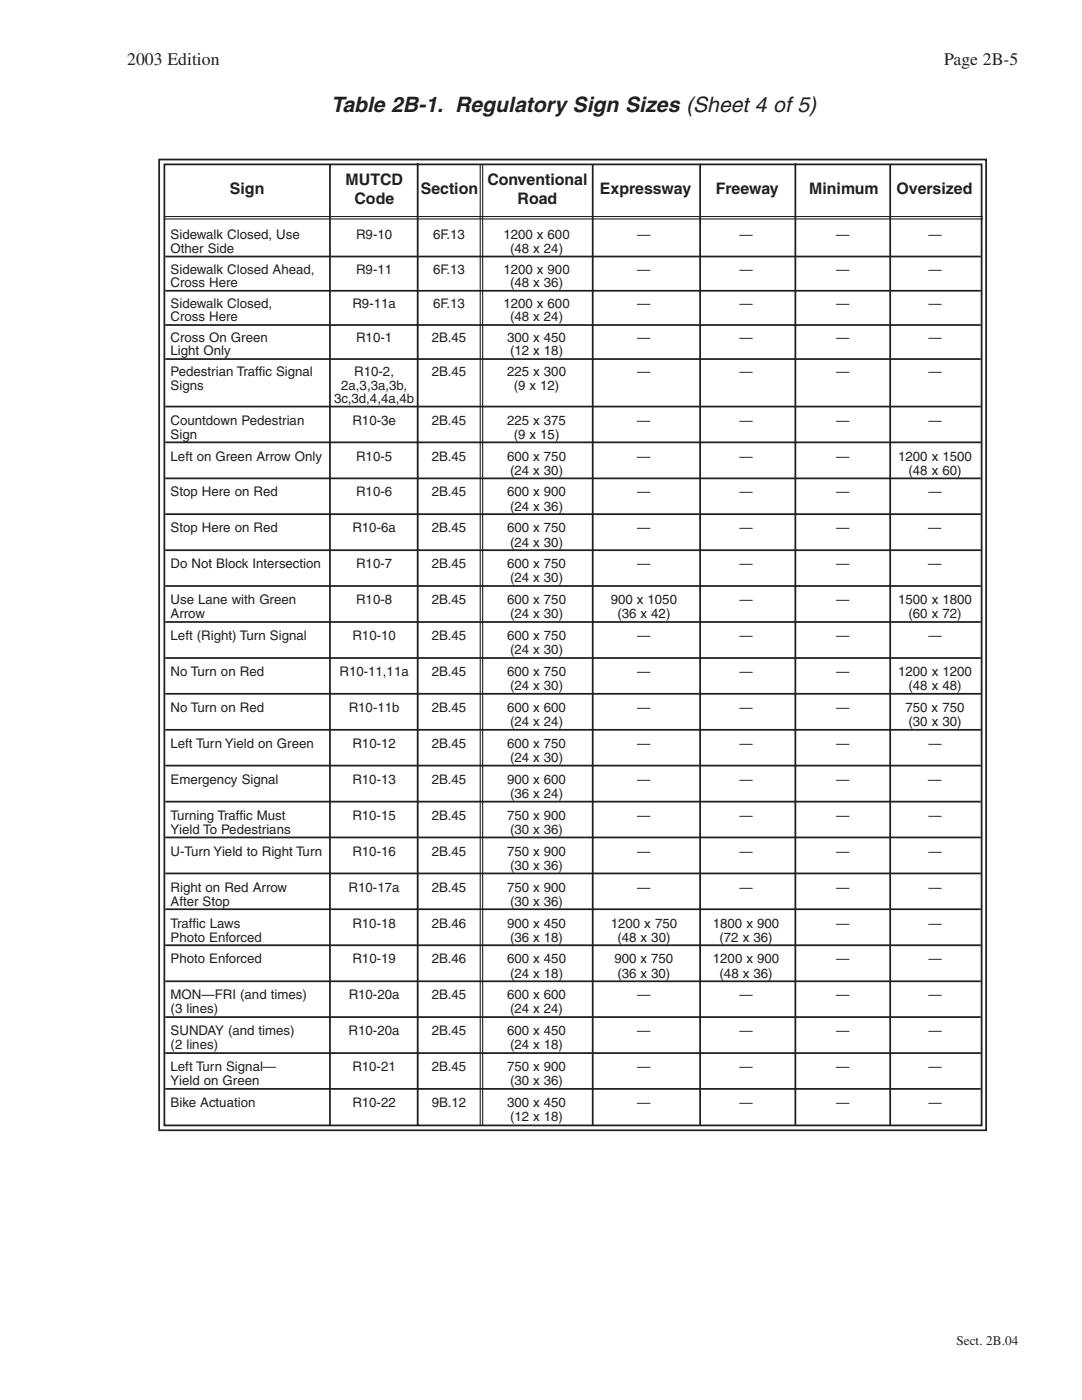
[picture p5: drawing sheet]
<svg xmlns="http://www.w3.org/2000/svg" width="216mm" height="279mm" viewBox="0 0 216 279" stroke-linecap="round" stroke-linejoin="round" font-family="sans-serif">
<defs><g id="words">
<text font-size="4.2" fill="#231f20" x="66.1" y="22.4">Table 2B-1. Regulatory Sign Sizes (Sheet 4 of 5)</text>
<g font-size="3.5" fill="#231f20">
<text x="25.4" y="13">2003 Edition</text>
<text x="188.4" y="13">Page 2B-5</text>
</g>
<g font-size="3.2" fill="#231f20">
<text x="45.9" y="38.8">Sign</text>
<text x="69" y="36.8">MUTCD</text>
<text x="70.7" y="40.6">Code</text>
<text x="84" y="38.8">Section</text>
<text x="97.2" y="36.8">Conventional</text>
<text x="103.3" y="40.6">Road</text>
<text x="119.7" y="38.7">Expressway</text>
<text x="142.8" y="38.7">Freeway</text>
<text x="161.5" y="38.7">Minimum</text>
<text x="178.9" y="38.7">Oversized</text>
</g>
<g font-size="2.6" fill="#231f20">
<text x="34" y="47.7">Sidewalk Closed, Use</text>
<text x="71.1" y="47.7">R9-10</text>
<text x="86.4" y="47.7">6F.13</text>
<text x="100.4" y="47.7">1200 x 600</text>
<text x="127.2" y="47.7">—</text>
<text x="147.6" y="47.7">—</text>
<text x="166.9" y="47.7">—</text>
<text x="185.2" y="47.7">—</text>
<text x="34" y="50.5">Other Side</text>
<text x="101.8" y="50.5">(48 x 24)</text>
<text x="34" y="54.7">Sidewalk Closed Ahead,</text>
<text x="34" y="57.3">Cross Here</text>
<text x="71" y="54.7">R9-11</text>
<text x="86.4" y="54.7">6F.13</text>
<text x="100.4" y="54.7">1200 x 900</text>
<text x="101.8" y="57.3">(48 x 36)</text>
<text x="127.2" y="54.7">—</text>
<text x="147.6" y="54.7">—</text>
<text x="166.9" y="54.7">—</text>
<text x="185.2" y="54.7">—</text>
<text x="34" y="64.1">Cross Here</text>
<text x="34" y="61.5">Sidewalk Closed,</text>
<text x="70.3" y="61.5">R9-11a</text>
<text x="86.4" y="61.5">6F.13</text>
<text x="100.4" y="61.5">1200 x 600</text>
<text x="101.8" y="64.1">(48 x 24)</text>
<text x="127.2" y="61.5">—</text>
<text x="147.6" y="61.5">—</text>
<text x="166.9" y="61.5">—</text>
<text x="185.2" y="61.5">—</text>
<text x="34" y="68.3">Cross On Green</text>
<text x="34" y="70.9">Light Only</text>
<text x="71" y="68.3">R10-1</text>
<text x="86.2" y="68.3">2B.45</text>
<text x="101.2" y="68.3">300 x 450</text>
<text x="101.8" y="70.9">(12 x 18)</text>
<text x="127.2" y="68.3">—</text>
<text x="147.5" y="68.3">—</text>
<text x="166.9" y="68.3">—</text>
<text x="185.2" y="68.3">—</text>
<text x="34" y="75.1">Pedestrian Traffic Signal</text>
<text x="34" y="77.8">Signs</text>
<text x="68.1" y="77.8">2a,3,3a,3b,</text>
<text x="70.7" y="75.1">R10-2,</text>
<text x="86.2" y="75.1">2B.45</text>
<text x="101.2" y="75.1">225 x 300</text>
<text x="102.5" y="77.8">(9 x 12)</text>
<text x="127.2" y="75.1">—</text>
<text x="147.6" y="75.1">—</text>
<text x="166.9" y="75.1">—</text>
<text x="185.2" y="75.1">—</text>
<text x="66.7" y="80.4">3c,3d,4,4a,4b</text>
<text x="34" y="87.6">Sign</text>
<text x="34" y="84.7">Countdown Pedestrian</text>
<text x="70.3" y="84.7">R10-3e</text>
<text x="86.2" y="84.7">2B.45</text>
<text x="101.2" y="84.7">225 x 375</text>
<text x="102.5" y="87.6">(9 x 15)</text>
<text x="127.2" y="84.7">—</text>
<text x="147.5" y="84.7">—</text>
<text x="166.9" y="84.7">—</text>
<text x="185.2" y="84.7">—</text>
<text x="34" y="91.9">Left on Green Arrow Only</text>
<text x="71.1" y="91.9">R10-5</text>
<text x="86.2" y="91.9">2B.45</text>
<text x="101.2" y="91.9">600 x 750</text>
<text x="101.8" y="94.7">(24 x 30)</text>
<text x="127.2" y="91.9">—</text>
<text x="147.6" y="91.9">—</text>
<text x="166.9" y="91.9">—</text>
<text x="179.2" y="91.9">1200 x 1500</text>
<text x="181.3" y="94.7">(48 x 60)</text>
<text x="34" y="99.1">Stop Here on Red</text>
<text x="71" y="99.1">R10-6</text>
<text x="86.2" y="99.1">2B.45</text>
<text x="101.2" y="99.1">600 x 900</text>
<text x="101.8" y="101.9">(24 x 36)</text>
<text x="127.1" y="99.1">—</text>
<text x="147.5" y="99.1">—</text>
<text x="166.9" y="99.1">—</text>
<text x="185.2" y="99.1">—</text>
<text x="34" y="106.2">Stop Here on Red</text>
<text x="70.3" y="106.2">R10-6a</text>
<text x="86.2" y="106.2">2B.45</text>
<text x="101.2" y="106.2">600 x 750</text>
<text x="127.1" y="106.2">—</text>
<text x="147.5" y="106.2">—</text>
<text x="166.9" y="106.2">—</text>
<text x="185.2" y="106.2">—</text>
<text x="34" y="113.4">Do Not Block Intersection</text>
<text x="71" y="113.4">R10-7</text>
<text x="86.2" y="113.4">2B.45</text>
<text x="101.2" y="113.4">600 x 750</text>
<text x="101.8" y="109.1">(24 x 30)</text>
<text x="127.1" y="113.4">—</text>
<text x="147.5" y="113.4">—</text>
<text x="166.9" y="113.4">—</text>
<text x="185.2" y="113.4">—</text>
<text x="101.8" y="116.2">(24 x 30)</text>
<text x="34" y="120.6">Use Lane with Green</text>
<text x="34" y="123.4">Arrow</text>
<text x="71.1" y="120.6">R10-8</text>
<text x="86.2" y="120.6">2B.45</text>
<text x="101.2" y="120.6">600 x 750</text>
<text x="101.8" y="123.4">(24 x 30)</text>
<text x="121.9" y="120.6">900 x 1050</text>
<text x="123.2" y="123.4">(36 x 42)</text>
<text x="147.6" y="120.6">—</text>
<text x="166.9" y="120.6">—</text>
<text x="179.2" y="120.6">1500 x 1800</text>
<text x="181.3" y="123.4">(60 x 72)</text>
<text x="34" y="127.8">Left (Right) Turn Signal</text>
<text x="70.3" y="127.8">R10-10</text>
<text x="86.2" y="127.8">2B.45</text>
<text x="101.2" y="127.8">600 x 750</text>
<text x="101.8" y="130.6">(24 x 30)</text>
<text x="127.2" y="127.8">—</text>
<text x="147.6" y="127.8">—</text>
<text x="166.9" y="127.8">—</text>
<text x="185.2" y="127.8">—</text>
<text x="34" y="134.9">No Turn on Red</text>
<text x="67.7" y="134.9">R10-11,11a</text>
<text x="86.2" y="134.9">2B.45</text>
<text x="101.2" y="134.9">600 x 750</text>
<text x="101.8" y="137.7">(24 x 30)</text>
<text x="127.2" y="134.9">—</text>
<text x="147.6" y="134.9">—</text>
<text x="166.9" y="134.9">—</text>
<text x="179.2" y="134.9">1200 x 1200</text>
<text x="181.3" y="137.7">(48 x 48)</text>
<text x="34" y="142.1">No Turn on Red</text>
<text x="69.6" y="142.1">R10-11b</text>
<text x="86.2" y="142.1">2B.45</text>
<text x="101.2" y="142.1">600 x 600</text>
<text x="127.2" y="142.1">—</text>
<text x="147.5" y="142.1">—</text>
<text x="166.9" y="142.1">—</text>
<text x="180.7" y="142.1">750 x 750</text>
<text x="34" y="149.3">Left Turn Yield on Green</text>
<text x="70.3" y="149.3">R10-12</text>
<text x="86.2" y="149.3">2B.45</text>
<text x="101.2" y="149.3">600 x 750</text>
<text x="101.8" y="144.9">(24 x 24)</text>
<text x="127.2" y="149.3">—</text>
<text x="147.5" y="149.3">—</text>
<text x="166.9" y="149.3">—</text>
<text x="181.3" y="144.9">(30 x 30)</text>
<text x="185.2" y="149.3">—</text>
<text x="101.8" y="152.1">(24 x 30)</text>
<text x="34" y="156.4">Emergency Signal</text>
<text x="70.3" y="156.4">R10-13</text>
<text x="86.2" y="156.4">2B.45</text>
<text x="101.2" y="156.4">900 x 600</text>
<text x="101.8" y="159.3">(36 x 24)</text>
<text x="127.1" y="156.4">—</text>
<text x="147.5" y="156.4">—</text>
<text x="166.9" y="156.4">—</text>
<text x="185.2" y="156.4">—</text>
<text x="34" y="163.6">Turning Traffic Must</text>
<text x="34" y="166.4">Yield To Pedestrians</text>
<text x="70.3" y="163.6">R10-15</text>
<text x="86.2" y="163.6">2B.45</text>
<text x="101.2" y="163.6">750 x 900</text>
<text x="101.8" y="166.4">(30 x 36)</text>
<text x="127.2" y="163.6">—</text>
<text x="147.5" y="163.6">—</text>
<text x="166.8" y="163.6">—</text>
<text x="185.2" y="163.6">—</text>
<text x="34" y="170.8">U-Turn Yield to Right Turn</text>
<text x="70.3" y="170.8">R10-16</text>
<text x="86.2" y="170.8">2B.45</text>
<text x="101.2" y="170.8">750 x 900</text>
<text x="101.8" y="173.6">(30 x 36)</text>
<text x="127.2" y="170.8">—</text>
<text x="147.5" y="170.8">—</text>
<text x="166.9" y="170.8">—</text>
<text x="185.2" y="170.8">—</text>
<text x="34" y="177.9">Right on Red Arrow</text>
<text x="69.6" y="177.9">R10-17a</text>
<text x="86.2" y="177.9">2B.45</text>
<text x="101.2" y="177.9">750 x 900</text>
<text x="127.2" y="177.9">—</text>
<text x="147.5" y="177.9">—</text>
<text x="166.8" y="177.9">—</text>
<text x="185.2" y="177.9">—</text>
<text x="34" y="180.8">After Stop</text>
<text x="34" y="185.1">Traffic Laws</text>
<text x="70.3" y="185.1">R10-18</text>
<text x="86.2" y="185.1">2B.46</text>
<text x="101.2" y="185.1">900 x 450</text>
<text x="101.8" y="180.8">(30 x 36)</text>
<text x="121.9" y="185.1">1200 x 750</text>
<text x="142.2" y="185.1">1800 x 900</text>
<text x="166.9" y="185.1">—</text>
<text x="185.2" y="185.1">—</text>
<text x="34" y="187.9">Photo Enforced</text>
<text x="101.8" y="187.9">(36 x 18)</text>
<text x="123.2" y="187.9">(48 x 30)</text>
<text x="143.6" y="187.9">(72 x 36)</text>
<text x="34" y="192.3">Photo Enforced</text>
<text x="70.3" y="192.3">R10-19</text>
<text x="86.2" y="192.3">2B.46</text>
<text x="101.2" y="192.3">600 x 450</text>
<text x="101.8" y="195.1">(24 x 18)</text>
<text x="122.6" y="192.3">900 x 750</text>
<text x="123.2" y="195.1">(36 x 30)</text>
<text x="142.3" y="192.3">1200 x 900</text>
<text x="143.6" y="195.1">(48 x 36)</text>
<text x="166.9" y="192.3">—</text>
<text x="185.2" y="192.3">—</text>
<text x="34" y="199.4">MON—FRI (and times)</text>
<text x="34" y="202.3">(3 lines)</text>
<text x="69.6" y="199.4">R10-20a</text>
<text x="86.2" y="199.4">2B.45</text>
<text x="101.2" y="199.4">600 x 600</text>
<text x="101.8" y="202.3">(24 x 24)</text>
<text x="127.2" y="199.4">—</text>
<text x="147.5" y="199.4">—</text>
<text x="166.8" y="199.4">—</text>
<text x="185.2" y="199.4">—</text>
<text x="34" y="206.6">SUNDAY (and times)</text>
<text x="34" y="209.4">(2 lines)</text>
<text x="69.6" y="206.6">R10-20a</text>
<text x="86.2" y="206.6">2B.45</text>
<text x="101.2" y="206.6">600 x 450</text>
<text x="101.8" y="209.4">(24 x 18)</text>
<text x="127.2" y="206.6">—</text>
<text x="147.5" y="206.6">—</text>
<text x="166.8" y="206.6">—</text>
<text x="185.2" y="206.6">—</text>
<text x="34" y="213.8">Left Turn Signal—</text>
<text x="70.3" y="213.8">R10-21</text>
<text x="86.2" y="213.8">2B.45</text>
<text x="101.2" y="213.8">750 x 900</text>
<text x="127.2" y="213.8">—</text>
<text x="147.5" y="213.8">—</text>
<text x="166.9" y="213.8">—</text>
<text x="185.2" y="213.8">—</text>
<text x="34" y="216.6">Yield on Green</text>
<text x="34" y="220.9">Bike Actuation</text>
<text x="70.3" y="220.9">R10-22</text>
<text x="86.2" y="220.9">9B.12</text>
<text x="101.2" y="220.9">300 x 450</text>
<text x="101.8" y="216.6">(30 x 36)</text>
<text x="127.2" y="220.9">—</text>
<text x="147.5" y="220.9">—</text>
<text x="166.8" y="220.9">—</text>
<text x="185.2" y="220.9">—</text>
<text x="101.8" y="223.8">(12 x 18)</text>
<text x="190.9" y="268.5">Sect. 2B.04</text>
</g>
</g></defs>
<g fill="none" stroke="#231f20" stroke-width=".35">
<path d="M31.8 31.8h165v193.8h-165zM32.8 32.8h163.1v191.8h-163.1zM65.8 32.7v191.8M83.3 32.6v191.9M118.3 32.8v191.7M139.7 32.7v191.8M158.7 32.6v191.9M177.6 32.8v191.7M33 51.2h162.7M33 58h162.7M33 64.9h162.7M33 71.7h162.7"/>
<path d="M33 81.1h162.7M33 88.3h162.7M33 95.5h162.7M33 102.6h162.7M33 109.8h162.7M33 116.9h162.7M33 124.1h162.7M33 131.3h162.7M33 138.5h162.7M33 145.7h162.7M33 152.8h162.7M33 160h162.7"/>
<path d="M33 167.1h162.7M33 174.3h162.7M33 181.5h162.7M33 188.6h162.7M33 195.8h162.7M33 203h162.7M33 210.2h162.7M33 217.3h162.7"/>
</g>
<path d="M95.8 32.8v191.7M96.3 32.8v191.7M32.7 43.2h163.4M32.7 43.7h163.4" fill="none" stroke="#231f20" stroke-width=".22"/>
<use href="#words"/>
</svg>
